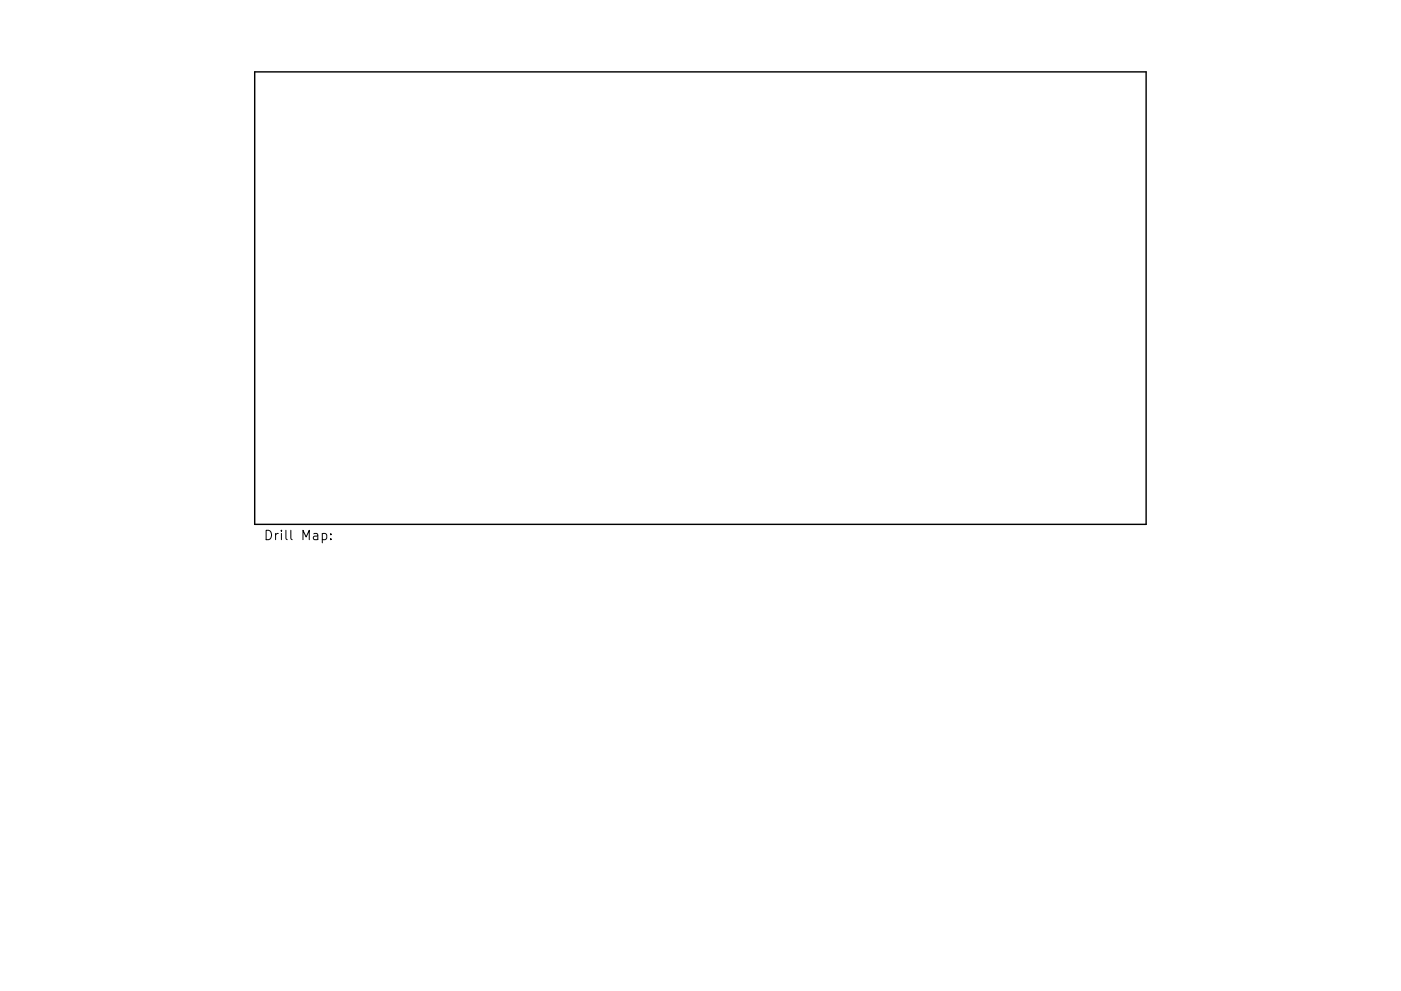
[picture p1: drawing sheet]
<svg xmlns="http://www.w3.org/2000/svg" width="297mm" height="210mm" viewBox="0 0 297 210" stroke-linecap="round" stroke-linejoin="round" font-family="sans-serif">
<defs><g id="words">
<text font-size="2.8" x="55.9" y="114.6">Drill Map:</text>
</g></defs>
<path d="M54 15.3h189v96h-189z" fill="none" stroke="#000" stroke-width=".3"/>
<path d="M68.3 113.3l.6-.1 .4 .4v.5l-.2 .3h-.8M70.1 114.3v.2M70.1 113.3v.2" fill="none" stroke="#000" stroke-width=".21"/>
<use href="#words"/>
</svg>
